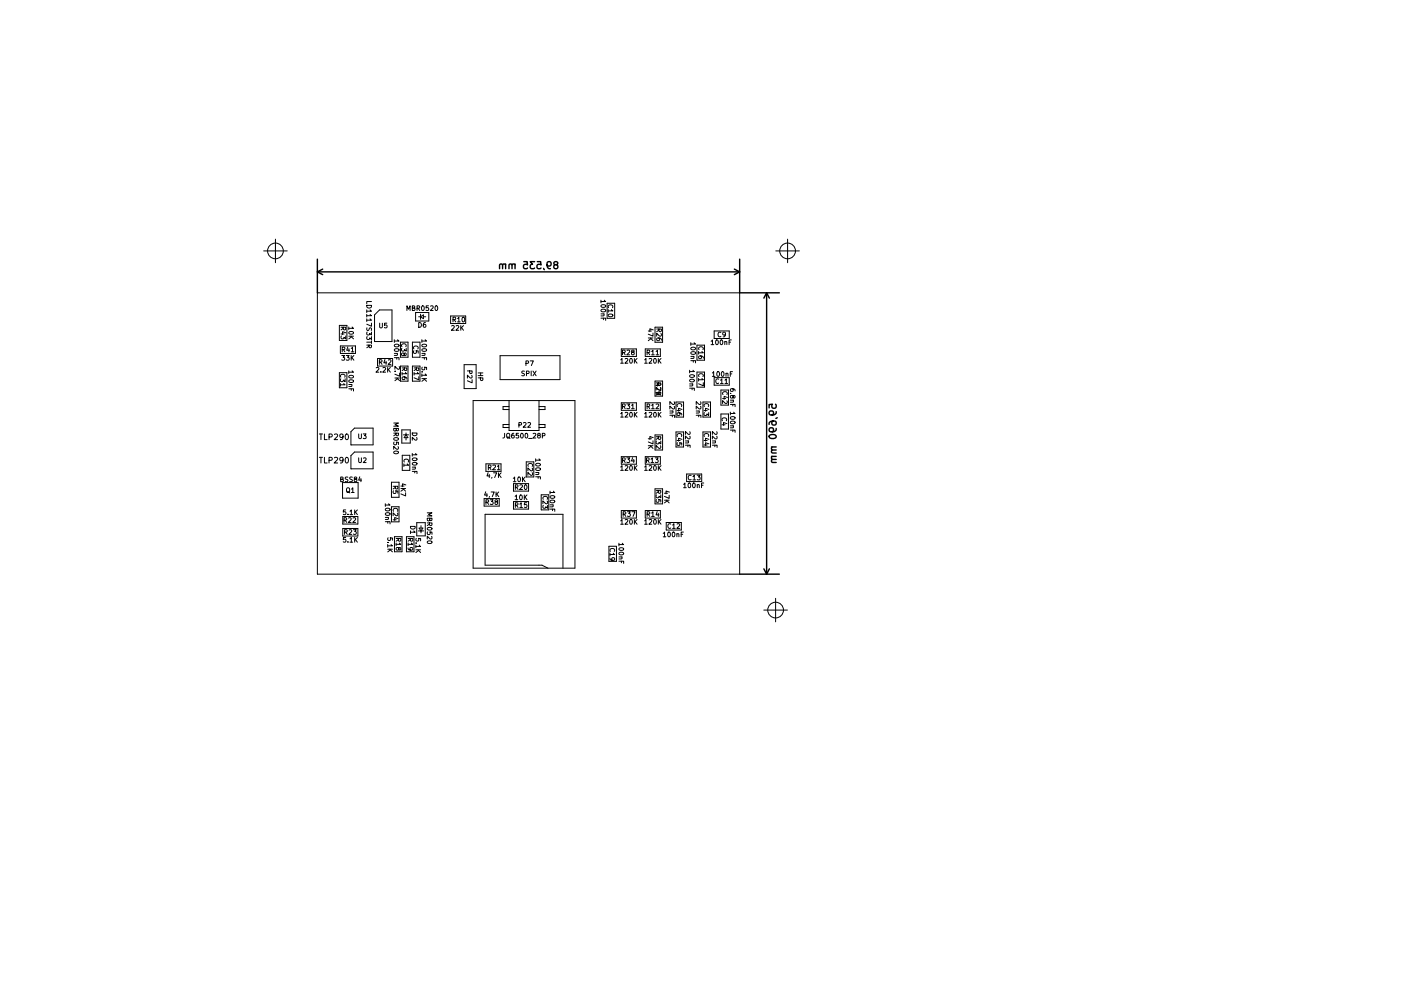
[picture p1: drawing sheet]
<svg xmlns="http://www.w3.org/2000/svg" width="297mm" height="210mm" viewBox="0 0 297 210" stroke-linecap="round" stroke-linejoin="round" font-family="sans-serif">
<g fill="none" stroke="#000" stroke-width=".21">
<path d="M55.9 53.2h5M58.4 50.7v5M164.5 53.2h5M167 50.7v5M67.3 62.1h89.5v59.7h-89.5zM72 79.1h1.6v3.2h-1.6zM72 69h1.6v3.2h-1.6zM72.2 73.4h3.2v1.6h-3.2zM72.3 69.4h1l-.1 .5h-.4v-.5M72.3 70.9h.7M72.4 71.3l-.1 .4 .2 .2h.3l.1-.3 .4 .3v-.6M72.5 75.4h.6l-.4 .4 .3 .1v.4h-.5"/>
<path d="M72.6 74.2l.4-.1 .1-.4-.5-.1v1M72.8 69.7l-.5 .3M72.8 74.2l.3 .4M73.3 70.6l-.7-.2v.6M73.4 75.4h.6l-.3 .4 .3 .1v.4h-.6M73.7 73.6l-.2 .7h.6M73.9 69.4v.5M73.9 78.7v.5M73.9 71.3h1M74 74v.6M74 79.8a.49 .49 0 0 1 .6-.2 .49 .49 0 0 1 .3 .5 .49 .49 0 0 1-.6 .2 .49 .49 0 0 1-.3-.5zM74 70.5a.49 .49 0 0 1 .6-.2 .49 .49 0 0 1 .3 .5 .49 .49 0 0 1-.6 .2 .49 .49 0 0 1-.3-.5z"/>
<path d="M74.4 71.3l.5 .6M74.5 73.9l.2-.3v1M74.5 75.4v1M74.5 74.6h.5M74.5 71.5l-.6 .4M74.6 75.9l.4 .5M74.7 78.7l.2 .3h-1M74.7 69.4l.2 .3h-1M75 75.4l-.5 .6M77.8 64.8h1a.51 .51 0 0 1-.5 .6 .51 .51 0 0 1-.5-.6zM77.8 73.2h1l-.1 .5h-.4l-.1-.5M77.8 72.6h1"/>
<path d="M77.8 65.7v.6M77.8 66.7v.6M77.8 67.6v.6M77.8 69.5l.1 .6a.42 .42 0 0 0 .5-.5h.3v.5M77.9 70.5l-.1 .4 .1 .2 .4-.1 .1-.3 .4 .4v-.6M77.9 71.4l-.1 .4 .1 .2h.4l.1-.3 .4 .3v-.6M78.2 73.5l-.4 .3M78.5 65.7l.3 .3h-1M78.5 66.7l.3 .3h-1M78.5 67.6l.3 .3h-1M78.8 64h-1v.5M78.8 68.5v.7l-1-.4"/>
<path d="M78.8 72.3v.6M79.8 78.1l.3-.1 .2 .2-.6 .8h.6M80 76.1h3.2v1.6h-3.2zM80.4 76.8h.5l.1-.4-.6-.1v1M80.5 65.8h2.6v6.7h-3.7v-5.7zM80.5 68.6v.8l.2 .2 .4-.2v-.8M80.7 76.8l.3 .5M80.8 78.9v.1M81.2 78.1l.4-.1 .2 .2-.7 .8h.7M81.6 76.3l-.2 .7h.6M81.9 76.6v.7M82 68.6h-.5v.4h.5v.5h-.5"/>
<path d="M82.2 78v1M82.3 76.4l.4-.1 .2 .3-.6 .7h.6M82.3 78.4l.5 .6M82.8 78l-.6 .5M83.6 75.9h1v.5M83.6 75h.7M83.6 72.1v.5M83.6 73.2a.49 .49 0 0 1 .6-.2 .49 .49 0 0 1 .4 .5 .49 .49 0 0 1-.6 .2 .49 .49 0 0 1-.4-.5zM83.7 74.1a.48 .48 0 0 1 .5-.2 .48 .48 0 0 1 .4 .5 .49 .49 0 0 1-.6 .2 .49 .49 0 0 1-.4-.5zM83.7 78.8h.1M84.1 75.9v.3M84.2 75v.4h-.6"/>
<path d="M84.3 72.1l.3 .3h-1M84.6 77.8l.1 .4-.3 .1-.7-.6v.6M84.7 79.2v.6l-1-.4M84.9 77.7h1.6v3.2h-1.6zM84.9 72.6h1.6v3.2h-1.6zM85.2 73.5a.44 .44 0 0 1 .4-.6 .44 .44 0 0 1 .4 .6M85.2 73.9l-.1 .4 .2 .2h.3l.1-.3 .4 .3v-.6M85.3 78.1h1l-.1 .5-.4-.1-.1-.4M85.3 79v.6M85.7 80l.2 .2-.1 .2-.5 .1v-.3l.1-.2h.6l.3 .4M85.7 75.1l.3-.2 .1 .5h-.3l-.3-.5-.4 .2 .2 .4 .4-.2M85.7 78.3l-.4 .3"/>
<path d="M86 79l.3 .3h-1M86.3 65.9v-1l.3 .7 .3-.7v1M87.4 65.4l.4-.1 .1-.3-.5-.1v1h.4l.2-.4-.2-.1M87.4 77.7h1.6v3.2h-1.6zM87.4 72.6h1.6v3.2h-1.6zM87.8 74a.44 .44 0 0 1 .4-.6 .44 .44 0 0 1 .4 .6M87.8 74.4v.5h.4v-.5l.5 .1v.4M87.8 78.1h1l-.1 .5-.4-.1v-.4M87.8 79v.6M88.1 66.3h2.8v1.8h-2.8zM88.3 78.3l-.5 .3M88.4 65.4h.5v-.4l-.5-.1v1"/>
<path d="M88.5 79l.3 .3h-1M88.7 65.4l.3 .5M88.8 67.2h.4M88.8 68.4a.51 .51 0 0 1 .6 .5 .51 .51 0 0 1-.6 .5zM88.8 79.9v.7l-1-.4M89.2 67.2l.6-.4v.8zM89.2 66.7v1.1M89.4 78.9h.1M89.4 75.9h1v.5M89.4 75h.7M89.4 72.1v.5M89.4 79.3v.6"/>
<path d="M89.5 73.2a.49 .49 0 0 1 .6-.2 .49 .49 0 0 1 .3 .5 .49 .49 0 0 1-.6 .2 .49 .49 0 0 1-.3-.5zM89.5 64.9h.1a.49 .49 0 0 1 .4 .5 .49 .49 0 0 1-.5 .4l-.1-.3zM89.5 77.9v.5h.5v-.5h.4v.5M89.5 74.1a.48 .48 0 0 1 .6-.2 .48 .48 0 0 1 .3 .5 .49 .49 0 0 1-.6 .2 .49 .49 0 0 1-.3-.5zM89.8 67.2h.5M90 75.9v.3M90 75l.1 .4h-.7M90.2 79.3l.2 .3h-1M90.2 72.1l.2 .3h-1M90.2 68.4l-.4 .3-.1 .5 .2 .2 .4-.1-.1-.4-.3-.1-.2 .2M90.8 64.9h-.4l-.1 .5 .5-.1v.5h-.5M91.3 65l.4-.1 .1 .3-.6 .7h.6"/>
<path d="M92.3 65l.2-.1a.49 .49 0 0 1 .3 .5 .49 .49 0 0 1-.4 .4l-.2-.3zM95.5 67h3.2v1.6h-3.2zM95.7 69.2l.4-.1 .2 .3-.6 .7h.6M96 67.8h.5l.1-.4-.6-.1v1M96.3 67.8l.3 .5M96.7 69.2l.4-.1 .2 .3-.6 .7h.6M97 67.6l.3-.3v1M97 68.3h.6M97.7 69.1v1M97.8 69.5l.5 .6M98 67.4l.2-.1a.49 .49 0 0 1 .3 .5 .49 .49 0 0 1-.4 .4l-.1-.3zM98.3 69.1l-.6 .5"/>
<path d="M98.4 77.4h2.5v5h-2.5zM99.1 78.7h1l-.1 .5h-.4v-.5M100 79.6l.1 .4-.3 .2-.7-.6v.6M101.4 79.1h1M101.4 79.7h1M101.9 79.1v.6M106 75.5h12.7v5h-12.7zM111.2 78.8h-.5a.42 .42 0 0 0 .4 .5v.4h-.5M111.5 77.1l.5-.1v-.3l-.5-.1v1M111.6 79.2h.5v-.4l-.5-.1v1M112.4 76.6h.7l-.4 1M112.6 78.7v1"/>
<path d="M113 78.7l.7 1M113.7 78.7l-.7 1M127.4 67.5h1v.5M127.4 63.7v.6M127.4 66.6h.7M127.5 64.8a.49 .49 0 0 1 .5-.2 .49 .49 0 0 1 .4 .5 .49 .49 0 0 1-.6 .2 .49 .49 0 0 1-.3-.5zM127.5 65.7a.48 .48 0 0 1 .6-.2 .48 .48 0 0 1 .3 .5 .49 .49 0 0 1-.6 .2 .49 .49 0 0 1-.3-.5zM127.9 67.5v.3M128 66.6v.4h-.6M128.1 63.7l.3 .3h-1M128.7 64.3h1.6v3.2h-1.6zM128.9 65.7v.5"/>
<path d="M129 65.3a.44 .44 0 0 1 .4-.6 .44 .44 0 0 1 .4 .6M129 66.7a.48 .48 0 0 1 .6-.1 .48 .48 0 0 1 .3 .5 .49 .49 0 0 1-.6 .2 .49 .49 0 0 1-.3-.5zM129.7 65.7l.2 .3h-1M131.6 76.3l.3-.2v1M131.6 77.1h.6M131.7 74h3.2v1.6h-3.2zM132 74.8h.5v-.4l-.5-.1v1M132.2 74.8l.4 .5M132.5 76.2l.4-.1 .2 .2-.6 .8h.6M132.9 74.4l.4-.1 .2 .3-.6 .7h.6M133.6 76.1h.1a.49 .49 0 0 1 .4 .5 .49 .49 0 0 1-.5 .4l-.1-.3zM134.1 74.7l-.2-.3 .5-.1v.3l-.5 .3 .2 .4 .4-.2-.2-.4"/>
<path d="M134.5 76.1v1M134.6 76.5l.5 .6M135.1 76.1l-.6 .5M136.7 76.3l.3-.2v1M136.7 77.1h.5M136.8 74h3.2v1.6h-3.2zM137.2 74.8h.5v-.4l-.5-.1v1M137.4 74.8l.4 .5M137.4 70.2h.7M137.4 71.7h1M137.6 76.2l.4-.1 .2 .2-.6 .8h.6M137.9 71.7l.5 .6"/>
<path d="M138 71.9l-.6 .4M138.1 74.6l.3-.3v1M138.1 75.3h.6M138.4 70.7v.6l-1-.4M138.5 70l-.7-.2v.6M138.7 76.1h.1a.49 .49 0 0 1 .4 .5 .49 .49 0 0 1-.5 .4l-.1-.3zM138.9 69.4h1.6v3.2h-1.6zM139.1 74.6l.3-.3v1M139.1 75.3h.6M139.2 69.8h1l-.1 .5h-.3l-.1-.5M139.6 76.1v1M139.7 71.7l.1 .2v.3h-.5l-.1-.3 .2-.2 .6 .1 .2 .4"/>
<path d="M139.7 70l-.5 .4M139.7 76.5l.4 .6M140.1 70.8l.1 .3-.3 .2-.7-.6v.6M140.1 76.1l-.5 .5M146.2 78.6v.5M146.3 79.6a.49 .49 0 0 1 .5-.2 .49 .49 0 0 1 .4 .5 .49 .49 0 0 1-.6 .2 .49 .49 0 0 1-.3-.5zM146.5 76.5h1v.5M146.5 75.6h.6M146.5 72.7v.6M146.5 73.8a.49 .49 0 0 1 .6-.2 .49 .49 0 0 1 .3 .5 .49 .49 0 0 1-.5 .2 .49 .49 0 0 1-.4-.5zM146.5 74.8a.49 .49 0 0 1 .6-.3 .49 .49 0 0 1 .3 .5 .49 .49 0 0 1-.5 .3 .49 .49 0 0 1-.4-.5zM146.9 78.6l.3 .2h-1"/>
<path d="M147 76.5v.4M147 75.6l.1 .4h-.6M147.2 72.7l.3 .3h-1M147.8 78.9h1.6v3.2h-1.6zM147.8 73.2h1.6v3.2h-1.6zM148.1 74.6v.5M148.2 79.9a.44 .44 0 0 1 .4-.6 .44 .44 0 0 1 .4 .6M148.2 74.2a.44 .44 0 0 1 .4-.6 .44 .44 0 0 1 .4 .6M148.5 75.5l.2 .2v.3h-.5l-.1-.3 .2-.2 .6 .1 .2 .4M148.8 74.6l.3 .3h-1M150.8 72.4l.3-.3v1M150.8 73.1h.5"/>
<path d="M151 79.1l.3-.2v1M151 79.9h.6M151.4 70.2h3.2v1.6h-3.2zM151.9 72.2l.1-.1a.49 .49 0 0 1 .3 .5 .49 .49 0 0 1-.4 .5l-.2-.4zM152.1 78.9h.1a.49 .49 0 0 1 .4 .5 .49 .49 0 0 1-.5 .4l-.1-.3zM152.8 72.2l.1-.1a.49 .49 0 0 1 .4 .5 .49 .49 0 0 1-.5 .5l-.1-.4zM152.8 70.6a.44 .44 0 0 0-.6 .4 .44 .44 0 0 0 .6 .4M153.1 78.9h.1a.49 .49 0 0 1 .3 .5 .49 .49 0 0 1-.4 .4l-.2-.3zM153.7 72.5h.4v.6M153.7 72.5v.6M153.8 70.9l-.2 .2-.3-.1v-.4l.3-.1 .2 .2v.5l-.5 .3M153.9 79.3l.4-.1 .1 .7"/>
<path d="M153.9 79.2v.7M154.6 72.6h.3M154.8 79.3h.4M155.1 72.1h-.5v1M155.3 78.9h-.5v1M67.7 92.1h.7M67.7 97h.7M68 92.1v1.2M68 97v1.2M68.8 92.1v1.2h.6M68.8 97v1.2h.6M69.8 92.7l.5-.1 .1-.4-.6-.1v1.2"/>
<path d="M69.8 97.7l.5-.1 .1-.5-.6-.1v1.2M70.9 92.2l.5-.1 .2 .3-.8 .9h.8M70.9 97.1l.5-.1 .2 .4-.8 .8h.8M72.2 81.4v.5M72.3 80a.44 .44 0 0 1 .4-.6 .44 .44 0 0 1 .4 .6M72.3 80.4l-.1 .4 .2 .2 .3-.1 .1-.3 .4 .4v-.6M72.7 92.6l-.2 .2h-.3l-.1-.6 .4-.1 .2 .2v.7l-.2 .2-.3 .1M72.7 97.5l-.2 .3-.3-.1-.1-.6 .4-.1 .2 .3v.6l-.2 .3h-.3M72.9 81.4l.3 .2h-1M73.3 92.2l.2-.1a.64 .64 0 0 1 .4 .6 .64 .64 0 0 1-.4 .6l-.3-.5zM73.3 97.1l.2-.1a.64 .64 0 0 1 .4 .6 .64 .64 0 0 1-.4 .6l-.3-.4zM73.9 82.5h1v.5"/>
<path d="M73.9 81.6h.7M74 80.7a.49 .49 0 0 1 .6-.2 .49 .49 0 0 1 .3 .5 .49 .49 0 0 1-.6 .2 .49 .49 0 0 1-.3-.5zM74.4 91.6l.8-.8h3.9v3.6h-4.7zM74.4 96.7l.8-.8h3.9v3.6h-4.7zM74.5 82.5v.3M74.5 81.6l.1 .4h-.7M76.1 92.1v.8l.1 .2 .4-.2v-.8M76.1 97.1v.8l.1 .2 .4-.2v-.8M77 92.1h.6l-.3 .3 .3 .1v.5h-.6M77.1 97.2l.3-.1 .2 .3-.6 .7h.6M83.5 89.8h1l-.7 .3 .7 .3h-1M83.5 91.9h1l-.1 .5h-.4v-.5"/>
<path d="M83.5 93a.49 .49 0 0 1 .6-.2 .49 .49 0 0 1 .3 .5 .49 .49 0 0 1-.5 .2 .49 .49 0 0 1-.4-.5zM83.5 95.8a.49 .49 0 0 1 .6-.2 .49 .49 0 0 1 .3 .5 .49 .49 0 0 1-.5 .2 .49 .49 0 0 1-.4-.5zM83.6 93.8v.5h.4v-.5h.5v.5M83.7 80.2h1M84 92.1l-.5 .4M84 90.9v.4l.4 .1 .1-.5h-1v.4l.3 .2 .2-.3M84.2 80.2l.5 .6M84.3 80.3l-.6 .5M84.4 94.8l.1 .3-.3 .2-.7-.6v.6M85.2 91.2h1.8v2.8h-1.8zM85.3 96.6h1.6v3.2h-1.6zM85.5 92.3h1.1"/>
<path d="M85.6 98.4v.6M85.7 98a.44 .44 0 0 1 .4-.6 .44 .44 0 0 1 .4 .6M86.1 91.9v.4M86.1 92.9v.5M86.1 92.3l.4 .6h-.8zM86.3 98.4l.3 .3h-1M87.4 91.9h1a.51 .51 0 0 1-.5 .5 .51 .51 0 0 1-.5-.5zM87.4 96.2v.6M87.4 99.1h.7M87.5 97.3a.49 .49 0 0 1 .5-.2 .49 .49 0 0 1 .4 .5 .49 .49 0 0 1-.6 .2 .49 .49 0 0 1-.3-.5zM87.5 98.3a.49 .49 0 0 1 .5-.3 .49 .49 0 0 1 .4 .5 .49 .49 0 0 1-.6 .3 .49 .49 0 0 1-.3-.5zM88 99.1v.4h-.6"/>
<path d="M88.1 96.2l.3 .3h-1M88.3 92.8l.1 .4-.3 .2-.7-.6v.6M89.4 80.3h1M89.9 80.3l.5 .6M90 80.5l-.6 .4M100.1 80.6v.6l-1-.4M100.3 85h21.6v35.5h-21.6zM101.4 80.2h1l-.1 .5-.4-.1v-.4M103 98.4h3.2v1.6h-3.2zM103.5 99.2l.5-.1 .1-.3-.6-.1v1M103.8 99.2l.3 .5M104.5 98.8l.4-.1 .2 .2-.7 .8h.7"/>
<path d="M105.4 98.9l.3-.2v1M105.4 99.7h.6M107 91.9l-.1 .9-.3 .1M107.5 92.1l.2-.2 .3 .2 .1 .5-.2 .3-.4-.1zM107.6 92.7l.5 .3M107.9 90.1h-1.2v.6h1.2M107.9 86.3h-1.2v.6h1.2M107.9 85v6.3h6.4v-6.3M108.9 91.9l-.4 .3v.5l.2 .2 .3-.1-.1-.4-.2-.1-.2 .2M109.9 91.9h-.4l-.1 .5h.5v.4h-.5M110 90.2l.5-.1v-.4l-.5-.1v1M110.5 92l.1-.1a.49 .49 0 0 1 .4 .5 .49 .49 0 0 1-.5 .5l-.1-.3z"/>
<path d="M111 89.7l.4-.1 .1 .3-.6 .7h.6M111.5 92l.1-.1a.49 .49 0 0 1 .3 .5 .49 .49 0 0 1-.4 .5l-.2-.3zM111.6 98h1.6v3.2h-1.6zM111.9 89.7l.4-.1 .2 .3-.6 .7h.6M112 98.9a.44 .44 0 0 1 .4-.6 .44 .44 0 0 1 .4 .6M112.1 93h.7M112.8 99.3l.1 .4-.3 .2-.7-.6v.6M113 92l.4-.1 .2 .3-.6 .7h.6M113.6 97.3v.6M113.6 98.4a.49 .49 0 0 1 .6-.2 .49 .49 0 0 1 .3 .5 .49 .49 0 0 1-.5 .2 .49 .49 0 0 1-.4-.5zM113.6 99.4a.49 .49 0 0 1 .6-.2 .49 .49 0 0 1 .3 .5 .49 .49 0 0 1-.5 .2 .49 .49 0 0 1-.4-.5zM114.2 92.4l-.2-.4h.5v.3l-.5 .3 .2 .3 .4-.2-.2-.3"/>
<path d="M114.3 90.1h1.2v.6h-1.2M114.3 86.3h1.2v.6h-1.2M114.3 97.3l.3 .3h-1M115 92.5l.5-.1v-.4l-.5-.1v1M131.6 99.1l.3-.3v1M131.6 87.8l.3-.3v1M131.6 99.8h.6M131.6 88.5h.6M131.7 85.5h3.2v1.6h-3.2zM131.7 96.9h3.2v1.6h-3.2zM132 97.7l.5-.1v-.4l-.5-.1v1M132 86.2h.5v-.4l-.5-.1v1"/>
<path d="M132.2 97.7l.4 .4M132.2 86.2l.4 .5M132.5 98.9l.4-.1 .2 .3-.6 .7h.6M132.5 87.6l.4-.1 .2 .3-.6 .7h.6M132.9 97.1h.6l-.3 .4 .3 .1v.4h-.6M132.9 85.7h.6l-.3 .4 .3 .1v.4h-.6M133.6 87.6l.1-.1a.49 .49 0 0 1 .4 .5 .49 .49 0 0 1-.5 .4l-.1-.3zM133.6 98.8h.1a.49 .49 0 0 1 .4 .5 .49 .49 0 0 1-.5 .4l-.1-.3zM133.9 86l.3-.3v1M133.9 86.7h.6M134.1 97.1l-.2 .7h.6M134.4 97.5v.6"/>
<path d="M134.5 87.5v1M134.5 98.8v1M134.6 99.2l.5 .6M134.6 87.9l.5 .6M135.1 98.8l-.6 .6M135.1 87.5l-.6 .6M136.7 87.8l.3-.3v1M136.7 99.1l.3-.3v1M136.7 99.8h.5M136.7 88.5h.5M136.8 96.9h3.2v1.6h-3.2zM136.8 85.5h3.2v1.6h-3.2z"/>
<path d="M137.1 97.7l.4-.1 .1-.4-.5-.1v1M137.2 86.2h.5v-.4l-.5-.1v1M137.3 97.7l.3 .4M137.4 86.2l.4 .5M137.4 93.1h.7M137.4 94.6h1M137.6 87.6l.4-.1 .2 .3-.6 .7h.6M137.6 98.9l.4-.1 .2 .3-.6 .7h.6M137.9 94.6l.5 .5M138 97.4l.3-.3v1M138 94.7l-.6 .4M138 98.1h.6"/>
<path d="M138.1 86l.3-.3v1M138.1 86.7h.6M138.4 93.5v.7l-1-.4M138.5 92.9l-.7-.3v.6M138.7 87.6l.1-.1a.49 .49 0 0 1 .4 .5 .49 .49 0 0 1-.5 .4l-.1-.3zM138.7 98.8h.1a.49 .49 0 0 1 .4 .5 .49 .49 0 0 1-.5 .4l-.1-.3zM138.9 92.3h1.6v3.2h-1.6zM138.9 80.8h1.6v3.2h-1.6zM138.9 97.1h.6l-.3 .4 .3 .1v.4h-.6M139.1 85.8l.4-.1 .2 .3-.6 .7h.6M139.1 92.7h1l-.1 .5-.4-.1v-.4M139.1 81.2h1l-.1 .6-.4-.1v-.5"/>
<path d="M139.1 83.2l.2 .5h.6l.2-.2-.1-.3h-.5v.3l.2 .2M139.1 83.3h1M139.2 93.6l-.1 .4 .2 .2 .3-.1 .1-.2 .4 .3v-.6M139.5 83.3l.6 .5M139.6 87.5v1M139.6 98.8v1M139.6 92.9l-.5 .3M139.6 81.5l-.5 .3h.7M139.7 83.4l-.6 .4M139.7 87.9l.4 .6M139.7 99.2l.4 .6M140 94.6l.1 .3-.3 .2-.7-.6v.6"/>
<path d="M140 82.2l.1 .4-.3 .2-.7-.7v.7M140.1 82.2v.7l-1-.4M140.1 81.6l-.7-.3v.6M140.1 87.5l-.5 .6M140.1 98.8l-.5 .6M142 88.1h1v.5M142 87.2h.7M142.5 88.1v.3M142.6 87.2v.4h-.6M142.9 85.2l.1 .4-.3 .2-.7-.6v.6M142.9 86.2l.1 .4-.3 .2-.7-.6v.6M143.3 91.6h1.6v3.2h-1.6z"/>
<path d="M143.3 85.3h1.6v3.2h-1.6zM143.5 93.5h.7M143.5 87.1h.7M143.6 92.6a.44 .44 0 0 1 .4-.6 .44 .44 0 0 1 .5 .6M143.6 93.9v.6l.5-.1v-.5l.4 .1v.5M143.6 86.2a.44 .44 0 0 1 .4-.6 .44 .44 0 0 1 .5 .6M144 87.6l.2 .2-.1 .3h-.5l-.1-.3 .2-.2h.6l.2 .5M144.6 93.2l-.7-.2v.6M144.6 86.9l-.7-.3v.6M145.3 94.5h1v.4M145.3 93.6h.7M145.8 94.5v.3"/>
<path d="M145.9 93.6v.3l-.6 .1M146.2 82.4h1v.4M146.2 81.5h.7M146.2 91.6l.1 .4-.3 .2-.7-.6v.6M146.2 92.6l.1 .3-.3 .2-.7-.6v.6M146.3 80.6a.49 .49 0 0 1 .5-.2 .49 .49 0 0 1 .4 .5 .49 .49 0 0 1-.6 .2 .49 .49 0 0 1-.3-.5zM146.7 82.4v.3M146.8 81.5v.3l-.6 .1M147.6 88.1h1v.5M147.6 87.2h.7M148.1 80.3v.6M148.1 88.1v.3"/>
<path d="M148.2 87.2v.4h-.6M148.5 85.2l.1 .4-.3 .2-.7-.6v.6M148.5 86.2l.1 .4-.3 .2-.7-.6v.6M148.8 80.3l.3 .3h-1M149 91.6h1.6v3.2h-1.6zM149 85.3h1.6v3.2h-1.6zM149.1 81.2v.7l-1-.5M149.3 94.4h.6M149.3 93.5h.6M149.3 87.1h.6M149.4 92.6a.44 .44 0 0 1 .4-.6 .44 .44 0 0 1 .4 .6M149.4 86.2a.44 .44 0 0 1 .4-.6 .44 .44 0 0 1 .4 .6"/>
<path d="M149.4 87.5l-.1 .5 .2 .2 .3-.1 .1-.3 .4 .4v-.7M150.3 93.2l-.7-.2v.6M150.3 94.2l-.7-.3v.7M150.3 86.9l-.7-.3v.6M151 94.5h1v.4M151 93.6h.7M151.4 80.1h3.2v1.6h-3.2zM151.6 94.5v.3M151.6 93.6l.1 .3-.7 .1M151.9 91.6l.1 .4-.2 .2-.8-.6v.6M151.9 92.6l.1 .3-.2 .2-.8-.6v.6M152.4 80.5a.44 .44 0 0 0-.7 .4 .44 .44 0 0 0 .7 .4"/>
<path d="M152.8 80.7l.2-.3v1M152.8 81.4h.5M152.8 82.8h1.6v3.2h-1.6zM152.8 87.8h1.6v3.2h-1.6zM153.1 90.1h.6M153.2 89.3a.44 .44 0 0 1 .4-.7 .44 .44 0 0 1 .4 .7M153.2 84.6h.7M153.3 83.7a.44 .44 0 0 1 .4-.6 .44 .44 0 0 1 .4 .6M153.7 80.7l.3-.3v1M153.7 81.4h.6M154.1 85l.1 .4-.3 .2-.7-.6v.6M154.1 89.9l-.7-.3v.7"/>
<path d="M154.2 84.3l-.7-.2v.6M154.8 83.5h.1M154.8 85.8h1v.5M154.8 91.3h1v.4M154.8 84.9h.7M154.8 87.4v.6M154.8 90.3h.7M154.9 88.5a.49 .49 0 0 1 .6-.2 .49 .49 0 0 1 .3 .5 .49 .49 0 0 1-.6 .2 .49 .49 0 0 1-.3-.5zM154.9 89.5a.49 .49 0 0 1 .6-.2 .49 .49 0 0 1 .3 .5 .49 .49 0 0 1-.6 .2 .49 .49 0 0 1-.3-.5zM155.3 82.5l.2 .2-.1 .2-.5 .1-.1-.3 .2-.2h.6l.2 .4M155.4 85.8v.3M155.4 91.3v.3"/>
<path d="M155.4 84.1l.4-.2v.5h-.3l-.3-.5-.4 .2 .2 .4 .4-.2M155.4 84.9l.1 .4h-.7M155.4 90.3l.1 .4-.7 .1M155.6 87.4l.2 .3h-1M72.2 101.7l.5-.1v-.3l-.5-.1v1h.4l.2-.3-.2-.2M72.6 102.4h3.3v3.3h-3.3zM72.7 109.6h3.2v1.6h-3.2zM72.7 112.1h3.2v1.6h-3.2zM72.9 110.4l.5-.1 .1-.4-.6-.1v1M73.1 112.9h.4l.1-.4-.5-.1v1M73.2 110.4l.3 .4M73.3 114h-.5v.5h.5v.4h-.5"/>
<path d="M73.3 108.2h-.5v.5l.5-.1v.5h-.5M73.3 112.9l.3 .5M73.5 103.6l.2-.1 .4 .1v.6l-.1 .2-.5-.1zM73.7 104.3l.5 .3M73.8 101.3h-.6a.42 .42 0 0 0 .5 .5v.4h-.5M73.8 114.9v.1M73.8 109.1v.1M73.9 109.9l.4-.1 .2 .3-.7 .7h.7M74 112.5l.4-.1 .2 .3-.6 .7h.6M74.2 114.3l.3-.3v1M74.2 108.5l.3-.3v1M74.2 115h.6"/>
<path d="M74.2 109.2h.6M74.5 103.8l.3-.3v1M74.5 104.5h.6M74.7 101.3h-.5a.42 .42 0 0 0 .5 .5l-.1 .4h-.5M74.8 109.9l.4-.1 .2 .3-.6 .7h.6M74.9 112.4h.6l-.3 .4 .3 .1v.4h-.6M75.2 108.2v1M75.2 114v1M75.3 101.6l-.2-.3h.5v.2l-.5 .3 .2 .4 .4-.2-.2-.4M75.3 114.5l.5 .5M75.3 108.6l.5 .6M75.8 114l-.6 .6"/>
<path d="M75.8 108.2l-.6 .6M76.3 101.2l-.3 .7h.7M76.5 101.5v.7M81.7 110.7h1v.5M81.7 106.9v.5M81.7 109.8h.7M81.7 108a.49 .49 0 0 1 .6-.2 .49 .49 0 0 1 .3 .5 .49 .49 0 0 1-.5 .2 .49 .49 0 0 1-.4-.5zM81.7 108.9a.49 .49 0 0 1 .6-.2 .49 .49 0 0 1 .3 .5 .49 .49 0 0 1-.5 .2 .49 .49 0 0 1-.4-.5zM82.2 115.1h.1M82.2 115.5v.6M82.2 116.5h1M82.2 110.7v.3"/>
<path d="M82.3 109.8v.4h-.6M82.3 114.1v.5h.5l-.1-.5h.5v.5M82.4 106.9l.3 .3h-1M82.6 116.5l.6 .6M82.8 116.7l-.6 .4M82.9 115.5l.3 .3h-1M83 107.5h1.6v3.2h-1.6zM83 102.3h1.6v3.2h-1.6zM83.3 103.2h1v.5l-.4-.1-.1-.4M83.3 110.3h.7M83.4 108.5a.44 .44 0 0 1 .4-.6 .44 .44 0 0 1 .5 .6M83.4 104.1v.5h.5v-.5l.4 .1v.4"/>
<path d="M83.6 113.9h1.6v3.2h-1.6zM83.8 103.4l-.5 .3M84 114.3h1l-.1 .5-.4-.1v-.4M84 115.2v.6M84.3 108.9v.3l-.2 .2-.8-.6v.6M84.4 110l-.7-.2v.6M84.5 114.5l-.5 .3M84.6 116.3l.3-.1v.4l-.3 .1-.2-.5-.4 .1 .2 .4 .4-.2M84.7 115.2l.3 .3h-1M85 103.1h.7M85 103.6h1M85.4 103.6l.6 .6"/>
<path d="M85.6 103.8l-.6 .4M86 104.6v.6l-1-.4M86 102.9l-.7-.3v.7M86.2 113.9h1.6v3.2h-1.6zM86.5 114.3h1l-.1 .5-.4-.1v-.4M86.5 116.3l.3 .4h.5l.2-.2-.1-.3-.4 .1-.1 .2 .2 .2M86.5 115.2v.6M87 114.5l-.5 .3M87 111.7h1a.51 .51 0 0 1-.5 .6 .51 .51 0 0 1-.5-.6zM87 112.6v.6M87.2 115.2l.3 .3h-1M87.4 100h1v.5"/>
<path d="M87.7 112.6l.3 .3h-1M87.9 100v.3M88.2 115.2h.1M88.2 115.7v.5M88.2 116.7h1M88.3 114.2v.5h.4v-.5l.5 .1v.4M88.4 110.9h1.8v2.8h-1.8zM88.6 116.7l.6 .5M88.7 112.6h1.1M88.7 116.8l-.5 .4M88.9 112h.8l-.4 .6zM88.9 115.7l.3 .2h-1"/>
<path d="M89.3 111.5v.5M89.3 112.6v.4M90.6 108.8h1l-.7 .3 .7 .4h-1M90.6 110.9h1l-.1 .6-.4-.1v-.5M90.6 112a.49 .49 0 0 1 .6-.2 .49 .49 0 0 1 .3 .5 .49 .49 0 0 1-.5 .2 .49 .49 0 0 1-.4-.5zM90.6 114.9a.49 .49 0 0 1 .6-.2 .49 .49 0 0 1 .3 .5 .49 .49 0 0 1-.5 .2 .49 .49 0 0 1-.4-.5zM90.7 112.8v.6l.5-.1-.1-.5 .5 .1v.5M91.1 111.2l-.5 .3M91.1 109.9l.1 .5h.3l.1-.5h-1v.4l.3 .2 .2-.2M91.5 113.8l.1 .4-.3 .2-.7-.6v.6M102.6 105.8h3.2v1.6h-3.2zM103 104.3l-.3 .7h.7"/>
<path d="M103 106.6l.5-.1 .1-.4-.6-.1v1M103.2 104.7v.7M103.3 106.6l.3 .4M103.5 100.3l-.2 .7h.6M103.7 100.6v.7M103.8 105.3l-.1 .2M103.9 106h.7l-.4 .4 .3 .1v.4h-.6M104.1 104.4h.7l-.4 1M104.3 101.3l-.1 .2M104.6 100.3h.7l-.4 1M105.1 106.5l-.1-.4h.4l.1 .3-.6 .2 .2 .4 .4-.2-.2-.3M105.2 104.4v1"/>
<path d="M105.3 104.8l.4 .6M105.7 100.3v1M105.7 104.4l-.5 .6M105.8 100.7l.5 .6M106.3 100.3l-.6 .6M108.8 101.5l.3-.3v1M108.8 102.2h.6M108.9 102.6h3.2v1.6h-3.2zM108.9 106.4h3.2v1.6h-3.2zM109.2 105.3l.3-.3v1M109.2 106h.6M109.3 103.4l.4-.1 .1-.3-.5-.1v1"/>
<path d="M109.3 107.2l.4-.1 .1-.3-.5-.1v1M109.5 103.4l.3 .5M109.5 107.2l.3 .5M109.9 101.3l.1-.1a.49 .49 0 0 1 .4 .5 .49 .49 0 0 1-.5 .5l-.1-.4zM110.2 103l.4-.1 .2 .2-.6 .8h.6M110.2 107l.3-.3v1M110.2 107.7h.6M110.3 105.1l.1-.1a.49 .49 0 0 1 .4 .5 .49 .49 0 0 1-.5 .5l-.1-.4zM110.8 101.2v1M110.9 101.6l.5 .6M111.2 105v1M111.3 103l.1-.1a.49 .49 0 0 1 .4 .5 .49 .49 0 0 1-.5 .4l-.1-.3z"/>
<path d="M111.3 105.4l.4 .6M111.4 101.2l-.6 .6M111.7 106.7h-.5v.4h.4l.1 .5h-.5M111.7 105l-.5 .6M112.8 100.3l.1 .4-.3 .2-.7-.7v.7M113.6 101.2h1v.4M113.6 100.3h.6M114.1 101.2v.3M114.1 100.3l.1 .3-.6 .1M114.7 105h1.6v3.2h-1.6zM115.2 105.9a.44 .44 0 0 1 .4-.6 .44 .44 0 0 1 .4 .6M115.2 107.2l-.1 .4 .2 .2h.3l.1-.3 .4 .3v-.6"/>
<path d="M116 106.3l.1 .4-.3 .2-.7-.6v.6M116.6 108h1v.5M116.6 104.2v.6M116.6 107.1h.7M116.7 105.3a.49 .49 0 0 1 .5-.2 .49 .49 0 0 1 .4 .5 .49 .49 0 0 1-.6 .2 .49 .49 0 0 1-.3-.5zM116.7 106.3a.49 .49 0 0 1 .5-.3 .49 .49 0 0 1 .4 .5 .49 .49 0 0 1-.6 .3 .49 .49 0 0 1-.3-.5zM117.1 108v.3M117.2 107.1v.4h-.6M117.3 104.2l.3 .3h-1M129.1 115.9h1.6v3.2h-1.6zM129.3 118.4l.3 .4 .5 .1 .2-.2-.1-.3h-.5v.3l.2 .2M129.3 117.4v.5"/>
<path d="M129.4 117a.44 .44 0 0 1 .4-.6 .44 .44 0 0 1 .4 .6M130 117.4l.3 .3h-1M131.2 119.1h1v.4M131.2 115.3v.5M131.2 118.2h.7M131.3 116.3a.49 .49 0 0 1 .5-.2 .49 .49 0 0 1 .4 .5 .49 .49 0 0 1-.6 .2 .49 .49 0 0 1-.3-.5zM131.3 117.3a.49 .49 0 0 1 .5-.2 .49 .49 0 0 1 .4 .5 .49 .49 0 0 1-.6 .2 .49 .49 0 0 1-.3-.5zM131.6 110.5l.3-.3v1M131.6 111.2h.6M131.7 108.3h3.2v1.6h-3.2zM131.8 119.1v.3M131.8 118.2v.3l-.6 .1"/>
<path d="M131.9 115.3l.3 .2h-1M132.1 109.1l.5-.1v-.3l-.5-.1v1M132.4 109.1l.3 .5M132.5 110.3l.4-.1 .2 .3-.6 .7h.6M133 108.6h.6l-.3 .4h.3v.5h-.6M133.6 110.3l.1-.1a.49 .49 0 0 1 .4 .5 .49 .49 0 0 1-.5 .5l-.1-.4zM134 108.6h.6l-.4 1M134.5 110.2v1M134.6 110.6l.5 .6M135.1 110.2l-.6 .6M136.7 110.5l.3-.3v1M136.7 111.2h.5"/>
<path d="M136.8 108.3h3.2v1.6h-3.2zM137.2 109.1l.5-.1v-.3l-.5-.1v1M137.4 109.1l.4 .5M137.6 110.3l.4-.1 .2 .3-.6 .7h.6M138.1 108.9l.3-.3v1M138.1 109.6h.6M138.7 110.3l.1-.1a.49 .49 0 0 1 .4 .5 .49 .49 0 0 1-.5 .5l-.1-.4zM138.9 103.7h1.6v3.2h-1.6zM139.1 104.1h1l-.1 .5h-.4v-.5M139.2 105l-.1 .4 .2 .2h.3l.1-.3 .4 .3v-.6M139.2 106v.5h.5l-.1-.5h.5v.5M139.3 108.5l-.2 .7h.6"/>
<path d="M139.6 108.9v.7M139.6 110.2v1M139.6 104.3l-.5 .4M139.7 110.6l.4 .6M140.1 110.2l-.5 .6M140.6 113.2l.3-.3v1M140.6 113.9h.6M140.9 104.6h.6M140.9 106.1h1M141.3 110.9h3.2v1.6h-3.2zM141.3 106.1l.6 .6M141.4 106.3l-.5 .4"/>
<path d="M141.7 112.9h.1a.49 .49 0 0 1 .4 .5 .49 .49 0 0 1-.5 .4l-.1-.3zM141.9 105.1v.6l-1-.4M141.9 104.4l-.7-.2v.6M142.2 111.2a.44 .44 0 0 0-.6 .4 .44 .44 0 0 0 .6 .4M142.6 111.4l.3-.3v1M142.6 112.1h.6M142.6 113l.2-.1a.49 .49 0 0 1 .3 .5 .49 .49 0 0 1-.4 .4l-.2-.3zM143.5 113.3h.4v.6M143.5 113.2v.7M143.5 111.2l.4-.1 .2 .3-.6 .7h.6M144.4 113.4h.4M144.9 112.9h-.5v1"/>
<path d="M144.9 102.8l.3-.3v1M144.9 103.5h.6M145.6 100.6h3.2v1.6h-3.2zM146 102.5h.1a.49 .49 0 0 1 .4 .5 .49 .49 0 0 1-.5 .4l-.1-.3zM146.5 100.9a.44 .44 0 0 0-.6 .4 .44 .44 0 0 0 .6 .4M146.9 101.1l.3-.3v1M146.9 101.8h.6M146.9 102.6l.2-.1a.49 .49 0 0 1 .3 .5 .49 .49 0 0 1-.4 .4l-.2-.3zM147.8 100.8h.6l-.3 .4 .3 .1v.4h-.6M147.8 102.9h.4l.1 .6M147.8 102.8v.7M148.7 103h.4"/>
<path d="M149.2 102.5h-.5v1M116.2 120.5l-1.3-.6h-12.1v-10.8h16.6v11.4M161.9 129.4h5M164.4 126.9v5"/>
<circle cx="58.4" cy="53.2" r="1.67"/>
<circle cx="167" cy="53.2" r="1.67"/>
<circle cx="164.4" cy="129.4" r="1.67"/>
</g>
<g fill="none" stroke="#000" stroke-width=".3">
<path d="M67.3 57.7h89.5M67.3 55v7.1M67.3 57.7l1.1 .6M68.4 57.1l-1.1 .6M106.6 56.2l-.3-.2-.3 .1-.1 .9M107.2 56.2l-.2-.2-.4 .1v.9M107.2 56v1M108.6 56.2l-.3-.2-.3 .1-.1 .9M109.2 56.2l-.2-.2-.4 .1v.9M109.2 56v1M111.1 55.5h.7v.7l-.2-.1-.5 .1-.1 .2 .1 .5 .2 .1 .5-.1M113.3 55.5h-.9l.5 .6-.4 .1v.7l.2 .1 .6-.1"/>
<path d="M113.9 55.5h.7l.1 .7-.2-.1-.5 .1-.2 .2 .1 .5 .2 .1 .6-.1M115.3 56.9l.1 .3M116 56.2l.3 .2h.4l.1-.2v-.4l-.2-.3-.5 .1-.1 .2a1 1 0 0 0 .4 1.2h.3M117.7 56.2l-.3 .2 .1 .5 .2 .1 .4-.1 .2-.5-.2-.2-.6-.2 .1-.4 .4-.1 .2 .2 .1 .2-.3 .3M155.7 57.1l1.1 .6M156.8 55v7.1h8.4M156.8 57.7l-1.1 .6M162.5 62.1v59.7M162.5 62.1l.6 1.2M162.5 62.1l-.5 1.2M163.1 92.4a.89 .89 0 0 1 1.5 .3 .85 .85 0 0 1-1.5-.2zM163.6 94.8h1"/>
<path d="M163.6 96.8h1M163.7 94.8l-.1 .2v.4l1 .1M163.7 96.8l-.1 .2v.4l1 .1M163.8 95.5l-.2 .2v.3l1 .1M163.8 97.5l-.2 .2v.3l1 .1M163.9 89.3l-.3 .3 .1 .4 .2 .2h.4l.3-.3-.1-.4-.2-.2a1 1 0 0 0-1.2 .5v.2M164.4 85.8l.2 .2-.2 .5-.5 .1-.2-.1-.1-.5 .2-.2h-.7v.7M164.6 87.3l-.1 .5a1.01 1.01 0 0 1-1.4 0l.1-.5 .5-.1 .3 .3-.1 .4-.2 .1M164.6 90.9l-.1 .4a1.01 1.01 0 0 1-1.4 0l.1-.5h.5l.3 .2-.1 .5-.2 .1M164.8 88.6l-.3 .2M156.8 121.8h8.4M162 120.7l.5 1.1"/>
<path d="M163.1 120.7l-.6 1.1"/>
</g>
</svg>
